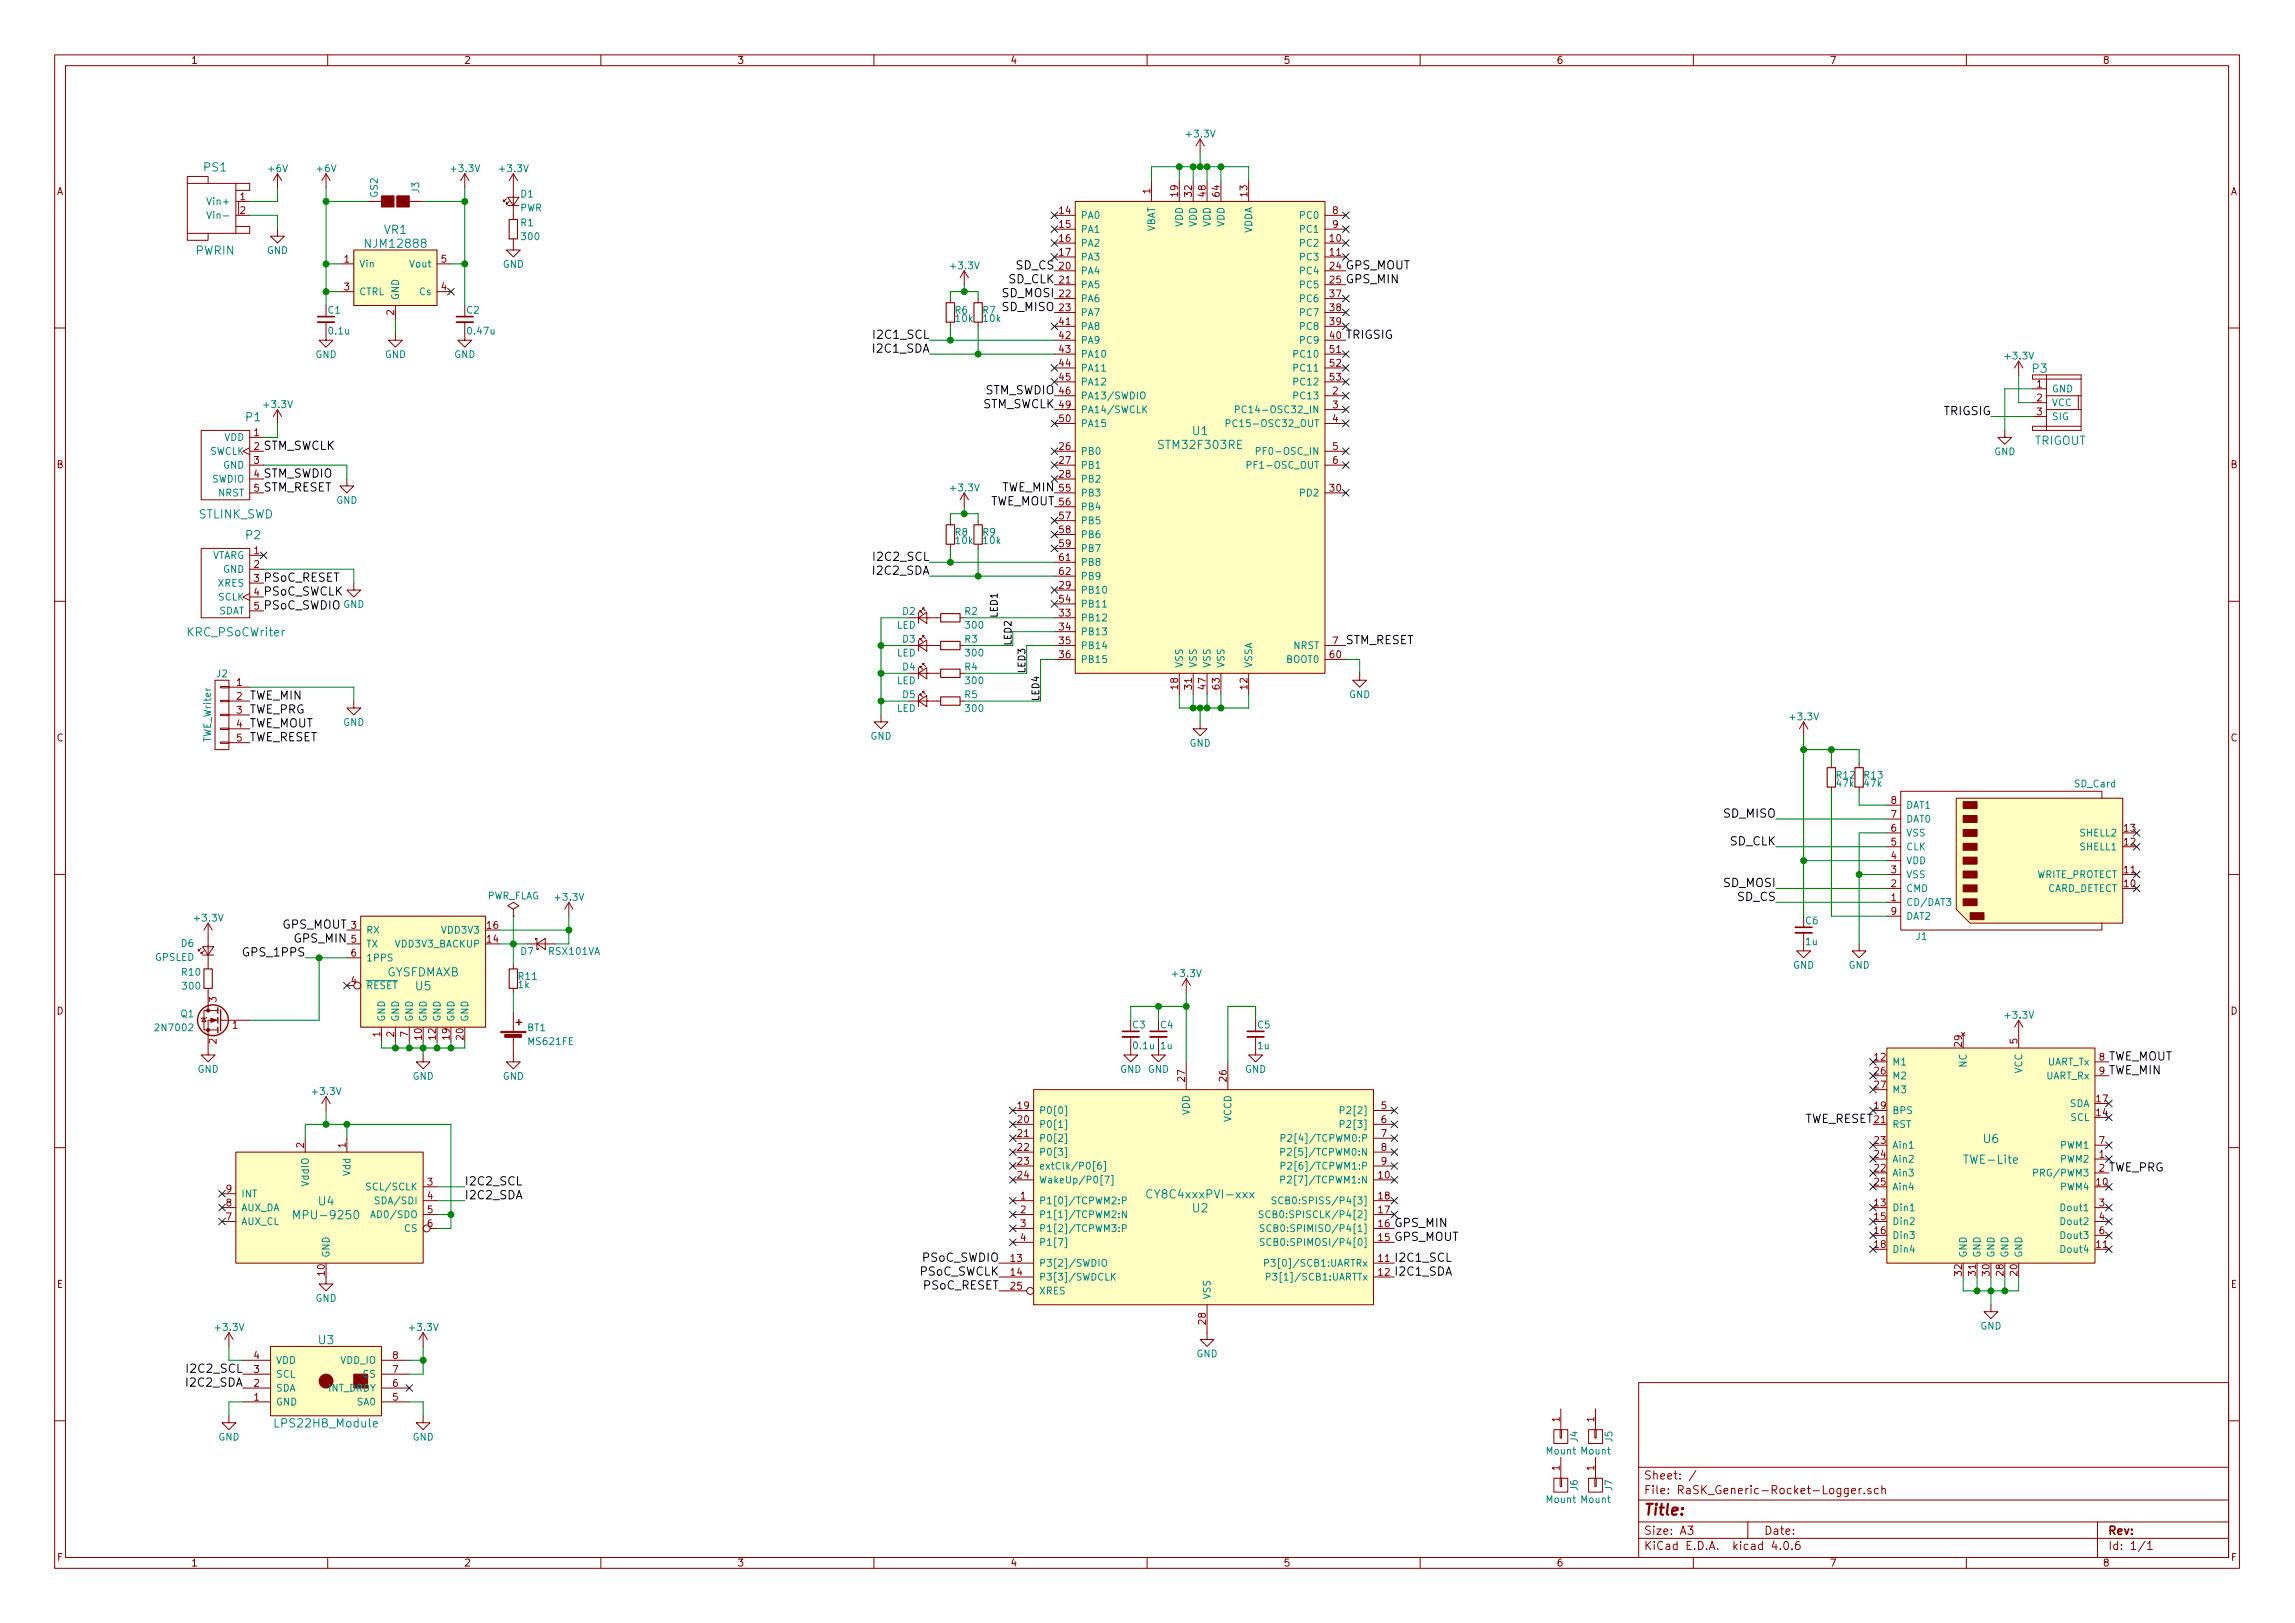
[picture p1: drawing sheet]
<svg xmlns="http://www.w3.org/2000/svg" width="420mm" height="297mm" viewBox="0 0 420 297" stroke-linecap="round" stroke-linejoin="round" font-family="sans-serif">
<defs><g id="words">
<text font-size="2.8" fill="#840000" x="301" y="277.3">Title:</text>
<g font-size="2.1" fill="#008484">
<text x="37.4" y="31.4">PS1</text>
<text x="35.8" y="46.6">PWRIN</text>
<text x="67.2" y="45.4">NJM12888</text>
<text x="70.3" y="42.8">VR1</text>
<text x="372.1" y="68.2">P3</text>
<text x="45" y="77.1">P1</text>
<text x="212.4" y="82.2">STM32F303RE</text>
<text x="218.4" y="79.6">U1</text>
<text x="372.4" y="81.4">TRIGOUT</text>
<text x="36.3" y="94.9">STLINK_SWD</text>
<text x="45" y="98.7">P2</text>
<text x="34.4" y="116.5">KRC_PSoCWriter</text>
<text x="70.7" y="178.7">GYSFDMAXB</text>
<text x="76.1" y="181.2">U5</text>
<text x="363.1" y="209.2">U6</text>
<text x="359.9" y="213">TWE-Lite</text>
<text x="58.3" y="220.6">U4</text>
<text x="210.7" y="219.3">CY8C4xxxPVI-xxx</text>
<text x="218.4" y="221.9">U2</text>
<text x="54.6" y="223.2">MPU-9250</text>
<text x="58.3" y="246">U3</text>
<text x="50.6" y="261.3">LPS22HB_Module</text>
</g>
<g font-size="2.1">
<text x="184.6" y="51.9">SD_CLK</text>
<text x="186" y="49.3">SD_CS</text>
<text x="246.4" y="51.9">GPS_MIN</text>
<text x="246.4" y="49.3">GPS_MOUT</text>
<text x="183.5" y="56.9">SD_MISO</text>
<text x="183.5" y="54.4">SD_MOSI</text>
<text x="160" y="64.6">I2C1_SDA</text>
<text x="160.3" y="62">I2C1_SCL</text>
<text x="246.4" y="62">TRIGSIG</text>
<text x="179.6" y="74.7">STM_SWCLK</text>
<text x="180.2" y="72.2">STM_SWDIO</text>
<text x="355.8" y="76">TRIGSIG</text>
<text x="48.3" y="87.4">STM_SWDIO</text>
<text x="48.3" y="90">STM_RESET</text>
<text x="183.3" y="90">TWE_MIN</text>
<text x="180.9" y="92.5">TWE_MOUT</text>
<text x="48.3" y="106.5">PSoC_RESET</text>
<text x="160" y="105.2">I2C2_SDA</text>
<text x="160.3" y="102.7">I2C2_SCL</text>
<text x="48.3" y="109">PSoC_SWCLK</text>
<text x="48.3" y="111.5">PSoC_SWDIO</text>
<text x="246.4" y="117.9">STM_RESET</text>
<text x="45.7" y="128.1">TWE_MIN</text>
<text x="45.7" y="130.6">TWE_PRG</text>
<text x="45.7" y="133.1">TWE_MOUT</text>
<text x="45.7" y="135.7">TWE_RESET</text>
<text x="315.6" y="149.6">SD_MISO</text>
<text x="316.6" y="154.7">SD_CLK</text>
<text x="315.6" y="162.3">SD_MOSI</text>
<text x="318" y="164.9">SD_CS</text>
<text x="51.6" y="170">GPS_MOUT</text>
<text x="53.9" y="172.5">GPS_MIN</text>
<text x="44.8" y="175">GPS_1PPS</text>
<text x="386.1" y="194.1">TWE_MOUT</text>
<text x="386.1" y="196.6">TWE_MIN</text>
<text x="329.9" y="205.5">TWE_RESET</text>
<text x="386.1" y="214.4">TWE_PRG</text>
<text x="85.1" y="217">I2C2_SCL</text>
<text x="85.1" y="219.5">I2C2_SDA</text>
<text x="255.3" y="224.6">GPS_MIN</text>
<text x="255.3" y="227.1">GPS_MOUT</text>
<text x="168.2" y="233.5">PSoC_SWCLK</text>
<text x="168.8" y="230.9">PSoC_SWDIO</text>
<text x="255.3" y="233.5">I2C1_SDA</text>
<text x="255.3" y="230.9">I2C1_SCL</text>
<text x="169" y="236">PSoC_RESET</text>
<text x="34.3" y="253.8">I2C2_SDA</text>
</g>
<g font-size="2.1" fill="#008400">
<text x="48.3" y="82.3">STM_SWCLK</text>
<text x="34.5" y="251.2">I2C2_SCL</text>
</g>
<g font-size="2.1" fill="#840000">
<text x="301" y="273.5">File: RaSK_Generic-Rocket-Logger.sch</text>
<text x="301" y="270.8">Sheet: /</text>
<text x="301" y="280.9">Size: A3</text>
<text x="323" y="280.9">Date:</text>
<text x="386" y="280.9">Rev:</text>
<text x="301" y="283.7">KiCad E.D.A. kicad 4.0.6</text>
<text x="386" y="283.7">Id: 1/1</text>
</g>
<g font-size="1.8" fill="#840000">
<text x="35" y="11.7">1</text>
<text x="85" y="11.7">2</text>
<text x="135" y="11.7">3</text>
<text x="185" y="11.7">4</text>
<text x="235" y="11.7">5</text>
<text x="285" y="11.7">6</text>
<text x="335" y="11.7">7</text>
<text x="385" y="11.7">8</text>
<text x="10.4" y="35.7">A</text>
<text x="210.6" y="35.4" transform="rotate(-90 210.6 35.4)">1</text>
<text x="215.6" y="35.9" transform="rotate(-90 215.6 35.9)">19</text>
<text x="218.2" y="35.9" transform="rotate(-90 218.2 35.9)">32</text>
<text x="220.7" y="35.9" transform="rotate(-90 220.7 35.9)">48</text>
<text x="223.3" y="35.9" transform="rotate(-90 223.3 35.9)">64</text>
<text x="228.3" y="35.9" transform="rotate(-90 228.3 35.9)">13</text>
<text x="408.4" y="35.7">A</text>
<text x="44" y="36.6">1</text>
<text x="44" y="39.2">2</text>
<text x="194" y="39.2">14</text>
<text x="194" y="41.7">15</text>
<text x="244" y="39.2">8</text>
<text x="244" y="41.7">9</text>
<text x="194" y="44.2">16</text>
<text x="194" y="46.8">17</text>
<text x="243.5" y="44.2">10</text>
<text x="243.5" y="46.8">11</text>
<text x="63" y="48">1</text>
<text x="63" y="53.1">3</text>
<text x="80.8" y="53.1">4</text>
<text x="80.8" y="48">5</text>
<text x="194" y="49.3">20</text>
<text x="194" y="51.9">21</text>
<text x="243.5" y="49.3">24</text>
<text x="243.5" y="51.9">25</text>
<text x="72.1" y="57.7" transform="rotate(-90 72.1 57.7)">2</text>
<text x="194" y="59.5">41</text>
<text x="194" y="54.4">22</text>
<text x="194" y="56.9">23</text>
<text x="243.5" y="54.4">37</text>
<text x="243.5" y="56.9">38</text>
<text x="243.5" y="59.5">39</text>
<text x="194" y="62">42</text>
<text x="194" y="64.6">43</text>
<text x="243.5" y="62">40</text>
<text x="243.5" y="64.6">51</text>
<text x="194" y="67.1">44</text>
<text x="194" y="69.6">45</text>
<text x="243.5" y="67.1">52</text>
<text x="243.5" y="69.6">53</text>
<text x="372.9" y="70.9">1</text>
<text x="194" y="77.3">50</text>
<text x="194" y="72.2">46</text>
<text x="194" y="74.7">49</text>
<text x="244" y="72.2">2</text>
<text x="244" y="74.7">3</text>
<text x="244" y="77.3">4</text>
<text x="372.9" y="73.4">2</text>
<text x="372.9" y="76">3</text>
<text x="46.5" y="79.8">1</text>
<text x="46.5" y="82.3">2</text>
<text x="194" y="82.3">26</text>
<text x="244" y="82.3">5</text>
<text x="10.4" y="85.7">B</text>
<text x="46.5" y="84.9">3</text>
<text x="46.5" y="87.4">4</text>
<text x="46.5" y="90">5</text>
<text x="194" y="90">55</text>
<text x="194" y="84.9">27</text>
<text x="194" y="87.4">28</text>
<text x="243.5" y="90">30</text>
<text x="244" y="84.9">6</text>
<text x="408.4" y="85.7">B</text>
<text x="194" y="92.5">56</text>
<text x="194" y="95">57</text>
<text x="46.5" y="101.4">1</text>
<text x="194" y="97.6">58</text>
<text x="194" y="100.1">59</text>
<text x="46.5" y="103.9">2</text>
<text x="46.5" y="106.5">3</text>
<text x="194" y="102.7">61</text>
<text x="194" y="105.2">62</text>
<text x="194" y="107.7">29</text>
<text x="46.5" y="109">4</text>
<text x="46.5" y="111.5">5</text>
<text x="194" y="112.8">33</text>
<text x="194" y="110.3">54</text>
<text x="194" y="115.4">34</text>
<text x="194" y="117.9">35</text>
<text x="244" y="117.9">7</text>
<text x="43.3" y="125.5">1</text>
<text x="194" y="120.4">36</text>
<text x="243.5" y="120.4">60</text>
<text x="43.3" y="128.1">2</text>
<text x="43.3" y="130.6">3</text>
<text x="215.6" y="126.1" transform="rotate(-90 215.6 126.1)">18</text>
<text x="218.2" y="126.1" transform="rotate(-90 218.2 126.1)">31</text>
<text x="220.7" y="126.1" transform="rotate(-90 220.7 126.1)">47</text>
<text x="223.3" y="126.1" transform="rotate(-90 223.3 126.1)">63</text>
<text x="228.3" y="126.1" transform="rotate(-90 228.3 126.1)">12</text>
<text x="10.4" y="135.7">C</text>
<text x="43.3" y="133.1">4</text>
<text x="43.3" y="135.7">5</text>
<text x="408.4" y="135.7">C</text>
<text x="346.2" y="149.6">7</text>
<text x="346.2" y="147.1">8</text>
<text x="346.2" y="154.7">5</text>
<text x="346.2" y="152.2">6</text>
<text x="388.9" y="154.7">12</text>
<text x="388.9" y="152.2">13</text>
<text x="346.2" y="159.8">3</text>
<text x="346.2" y="157.3">4</text>
<text x="388.9" y="159.8">11</text>
<text x="346.2" y="164.9">1</text>
<text x="346.2" y="162.3">2</text>
<text x="346.2" y="167.4">9</text>
<text x="388.9" y="162.3">10</text>
<text x="64.3" y="170">3</text>
<text x="64.3" y="172.5">5</text>
<text x="89.2" y="172.5">14</text>
<text x="89.2" y="170">16</text>
<text x="64.3" y="175">6</text>
<text x="10.4" y="185.7">D</text>
<text x="39.6" y="183.4" transform="rotate(-90 39.6 183.4)">3</text>
<text x="64.3" y="180.1">4</text>
<text x="408.4" y="185.7">D</text>
<text x="39.6" y="191" transform="rotate(-90 39.6 191)">2</text>
<text x="42.6" y="188.3">1</text>
<text x="69.6" y="189.7" transform="rotate(-90 69.6 189.7)">1</text>
<text x="72.1" y="189.7" transform="rotate(-90 72.1 189.7)">2</text>
<text x="74.7" y="189.7" transform="rotate(-90 74.7 189.7)">7</text>
<text x="77.2" y="190.2" transform="rotate(-90 77.2 190.2)">10</text>
<text x="79.8" y="190.2" transform="rotate(-90 79.8 190.2)">12</text>
<text x="82.3" y="190.2" transform="rotate(-90 82.3 190.2)">19</text>
<text x="84.8" y="190.2" transform="rotate(-90 84.8 190.2)">20</text>
<text x="359.2" y="191.5" transform="rotate(-90 359.2 191.5)">29</text>
<text x="369.3" y="191" transform="rotate(-90 369.3 191)">5</text>
<text x="216.9" y="197.9" transform="rotate(-90 216.9 197.9)">27</text>
<text x="224.5" y="197.9" transform="rotate(-90 224.5 197.9)">26</text>
<text x="343.2" y="194.1">12</text>
<text x="343.2" y="196.6">26</text>
<text x="384.3" y="194.1">8</text>
<text x="384.3" y="196.6">9</text>
<text x="186.4" y="203">19</text>
<text x="252.9" y="203">5</text>
<text x="343.2" y="199.2">27</text>
<text x="343.2" y="203">19</text>
<text x="383.8" y="201.7">17</text>
<text x="186.4" y="205.5">20</text>
<text x="186.4" y="208.1">21</text>
<text x="252.9" y="205.5">6</text>
<text x="252.9" y="208.1">7</text>
<text x="343.2" y="205.5">21</text>
<text x="343.2" y="209.3">23</text>
<text x="383.8" y="204.3">14</text>
<text x="384.3" y="209.3">7</text>
<text x="55.6" y="210.1" transform="rotate(-90 55.6 210.1)">2</text>
<text x="63.2" y="210.1" transform="rotate(-90 63.2 210.1)">1</text>
<text x="186.4" y="210.6">22</text>
<text x="186.4" y="213.1">23</text>
<text x="186.4" y="215.7">24</text>
<text x="252.4" y="215.7">10</text>
<text x="252.9" y="210.6">8</text>
<text x="252.9" y="213.1">9</text>
<text x="343.2" y="214.4">22</text>
<text x="343.2" y="211.9">24</text>
<text x="384.3" y="211.9">1</text>
<text x="384.3" y="214.4">2</text>
<text x="41.4" y="220.8">8</text>
<text x="41.4" y="218.2">9</text>
<text x="78.3" y="217">3</text>
<text x="78.3" y="219.5">4</text>
<text x="186.8" y="219.5">1</text>
<text x="252.4" y="219.5">18</text>
<text x="343.2" y="220.8">13</text>
<text x="343.2" y="217">25</text>
<text x="383.8" y="217">10</text>
<text x="384.3" y="220.8">3</text>
<text x="41.4" y="223.3">7</text>
<text x="78.3" y="222">5</text>
<text x="78.3" y="224.6">6</text>
<text x="186.8" y="222">2</text>
<text x="186.8" y="224.6">3</text>
<text x="186.8" y="227.1">4</text>
<text x="252.4" y="227.1">15</text>
<text x="252.4" y="224.6">16</text>
<text x="252.4" y="222">17</text>
<text x="343.2" y="223.3">15</text>
<text x="343.2" y="225.8">16</text>
<text x="384.3" y="223.3">4</text>
<text x="384.3" y="225.8">6</text>
<text x="59.4" y="233.4" transform="rotate(-90 59.4 233.4)">10</text>
<text x="185.1" y="230.9">13</text>
<text x="185.1" y="233.5">14</text>
<text x="252.4" y="230.9">11</text>
<text x="252.4" y="233.5">12</text>
<text x="343.2" y="228.4">18</text>
<text x="359.2" y="233.4" transform="rotate(-90 359.2 233.4)">32</text>
<text x="361.7" y="233.4" transform="rotate(-90 361.7 233.4)">31</text>
<text x="364.2" y="233.4" transform="rotate(-90 364.2 233.4)">30</text>
<text x="366.8" y="233.4" transform="rotate(-90 366.8 233.4)">28</text>
<text x="369.3" y="233.4" transform="rotate(-90 369.3 233.4)">20</text>
<text x="383.8" y="228.4">11</text>
<text x="10.4" y="235.7">E</text>
<text x="185.1" y="236">25</text>
<text x="408.4" y="235.7">E</text>
<text x="220.7" y="242.3" transform="rotate(-90 220.7 242.3)">28</text>
<text x="46.5" y="251.2">3</text>
<text x="46.5" y="248.7">4</text>
<text x="71.9" y="251.2">7</text>
<text x="71.9" y="248.7">8</text>
<text x="46.5" y="256.3">1</text>
<text x="46.5" y="253.8">2</text>
<text x="71.9" y="256.3">5</text>
<text x="71.9" y="253.8">6</text>
<text x="285.5" y="260.2" transform="rotate(-90 285.5 260.2)">1</text>
<text x="291.8" y="260.2" transform="rotate(-90 291.8 260.2)">1</text>
<text x="285.5" y="269.1" transform="rotate(-90 285.5 269.1)">1</text>
<text x="291.8" y="269.1" transform="rotate(-90 291.8 269.1)">1</text>
<text x="10.5" y="285.7">F</text>
<text x="35" y="286.7">1</text>
<text x="85" y="286.7">2</text>
<text x="135" y="286.7">3</text>
<text x="185" y="286.7">4</text>
<text x="235" y="286.7">5</text>
<text x="285" y="286.7">6</text>
<text x="335" y="286.7">7</text>
<text x="385" y="286.7">8</text>
<text x="408.5" y="285.7">F</text>
</g>
<g font-size="1.8" fill="#008484">
<text x="217.4" y="25.1">+3.3V</text>
<text x="49.2" y="31.5">+6V</text>
<text x="58.1" y="31.5">+6V</text>
<text x="76.7" y="35.3" transform="rotate(-90 76.7 35.3)">J3</text>
<text x="82.8" y="31.5">+3.3V</text>
<text x="91.6" y="31.5">+3.3V</text>
<text x="38.4" y="37.5">Vin+</text>
<text x="38.8" y="40">Vin-</text>
<text x="69.1" y="36.1" transform="rotate(-90 69.1 36.1)">GS2</text>
<text x="95.2" y="38.7">PWR</text>
<text x="95.4" y="36.1">D1</text>
<text x="95.4" y="41.4">R1</text>
<text x="197.9" y="40">PA0</text>
<text x="216.5" y="41.6" transform="rotate(-90 216.5 41.6)">VDD</text>
<text x="219.1" y="41.6" transform="rotate(-90 219.1 41.6)">VDD</text>
<text x="221.6" y="41.6" transform="rotate(-90 221.6 41.6)">VDD</text>
<text x="224.2" y="41.6" transform="rotate(-90 224.2 41.6)">VDD</text>
<text x="238.1" y="40">PC0</text>
<text x="48.8" y="46.5">GND</text>
<text x="95.6" y="43.9">300</text>
<text x="197.9" y="42.6">PA1</text>
<text x="197.9" y="45.1">PA2</text>
<text x="197.9" y="47.7">PA3</text>
<text x="211.5" y="42.7" transform="rotate(-90 211.5 42.7)">VBAT</text>
<text x="229.2" y="42.9" transform="rotate(-90 229.2 42.9)">VDDA</text>
<text x="238.1" y="42.6">PC1</text>
<text x="238.1" y="45.1">PC2</text>
<text x="238.1" y="47.7">PC3</text>
<text x="65.8" y="48.9">Vin</text>
<text x="75.1" y="48.9">Vout</text>
<text x="92" y="49">GND</text>
<text x="174.2" y="49.3">+3.3V</text>
<text x="197.9" y="50.2">PA4</text>
<text x="197.9" y="52.7">PA5</text>
<text x="238.1" y="50.2">PC4</text>
<text x="238.1" y="52.7">PC5</text>
<text x="60.1" y="57.4">C1</text>
<text x="65.8" y="54">CTRL</text>
<text x="73" y="54.9" transform="rotate(-90 73 54.9)">GND</text>
<text x="76.7" y="54">Cs</text>
<text x="85.5" y="57.4">C2</text>
<text x="174.9" y="57.4">R6</text>
<text x="175" y="58.9">10k</text>
<text x="180" y="57.4">R7</text>
<text x="180.1" y="58.9">10k</text>
<text x="197.9" y="55.3">PA6</text>
<text x="197.9" y="57.8">PA7</text>
<text x="238.1" y="55.3">PC6</text>
<text x="238.1" y="57.8">PC7</text>
<text x="57.7" y="65.5">GND</text>
<text x="60.3" y="61.2">0.1u</text>
<text x="70.4" y="65.5">GND</text>
<text x="83.1" y="65.5">GND</text>
<text x="85.8" y="61.2">0.47u</text>
<text x="197.9" y="60.4">PA8</text>
<text x="197.9" y="62.9">PA9</text>
<text x="197.9" y="65.4">PA10</text>
<text x="237.1" y="65.4">PC10</text>
<text x="238.1" y="62.9">PC9</text>
<text x="238.1" y="60.4">PC8</text>
<text x="367.2" y="65.8">+3.3V</text>
<text x="197.9" y="68">PA11</text>
<text x="197.9" y="70.5">PA12</text>
<text x="237.1" y="68">PC11</text>
<text x="237.1" y="70.5">PC12</text>
<text x="375.7" y="71.8">GND</text>
<text x="48.5" y="74.7">+3.3V</text>
<text x="197.9" y="73.1">PA13/SWDIO</text>
<text x="197.9" y="75.6">PA14/SWCLK</text>
<text x="228" y="75.6">PC14-OSC32_IN</text>
<text x="237.1" y="73.1">PC13</text>
<text x="375.7" y="74.3">VCC</text>
<text x="375.7" y="76.9">SIG</text>
<text x="38.2" y="83.2">SWCLK</text>
<text x="41" y="80.7">VDD</text>
<text x="197.9" y="78.1">PA15</text>
<text x="197.9" y="83.2">PB0</text>
<text x="226" y="78.1">PC15-OSC32_OUT</text>
<text x="231.1" y="83.2">PF0-OSC_IN</text>
<text x="365.1" y="83.3">GND</text>
<text x="38.7" y="88.3">SWDIO</text>
<text x="40.8" y="85.8">GND</text>
<text x="174.2" y="89.9">+3.3V</text>
<text x="197.9" y="85.8">PB1</text>
<text x="197.9" y="88.3">PB2</text>
<text x="229.2" y="85.8">PF1-OSC_OUT</text>
<text x="39.9" y="90.8">NRST</text>
<text x="61.5" y="92.2">GND</text>
<text x="197.9" y="90.8">PB3</text>
<text x="197.9" y="93.4">PB4</text>
<text x="197.9" y="95.9">PB5</text>
<text x="238.1" y="90.8">PD2</text>
<text x="174.9" y="98">R8</text>
<text x="175" y="99.6">10k</text>
<text x="180" y="98">R9</text>
<text x="180.1" y="99.6">10k</text>
<text x="197.9" y="98.5">PB6</text>
<text x="197.9" y="101">PB7</text>
<text x="38.5" y="102.3">VTARG</text>
<text x="39.9" y="107.4">XRES</text>
<text x="40.8" y="104.8">GND</text>
<text x="197.9" y="103.5">PB8</text>
<text x="197.9" y="106.1">PB9</text>
<text x="39.9" y="109.9">SCLK</text>
<text x="39.9" y="112.4">SDAT</text>
<text x="62.8" y="111.2">GND</text>
<text x="165.3" y="112.5">D2</text>
<text x="176.7" y="112.5">R2</text>
<text x="197.9" y="113.7">PB12</text>
<text x="197.9" y="111.2">PB11</text>
<text x="197.9" y="108.6">PB10</text>
<text x="164.2" y="115">LED</text>
<text x="165.3" y="117.6">D3</text>
<text x="176.7" y="117.6">R3</text>
<text x="176.9" y="115">300</text>
<text x="197.9" y="116.2">PB13</text>
<text x="197.9" y="118.8">PB14</text>
<text x="236.7" y="118.8">NRST</text>
<text x="39.7" y="123.9">J2</text>
<text x="164.2" y="120.1">LED</text>
<text x="164.2" y="125.2">LED</text>
<text x="165.3" y="122.7">D4</text>
<text x="176.7" y="122.7">R4</text>
<text x="176.9" y="120.1">300</text>
<text x="176.9" y="125.2">300</text>
<text x="197.9" y="121.3">PB15</text>
<text x="216.5" y="122.2" transform="rotate(-90 216.5 122.2)">VSS</text>
<text x="219.1" y="122.2" transform="rotate(-90 219.1 122.2)">VSS</text>
<text x="221.6" y="122.2" transform="rotate(-90 221.6 122.2)">VSS</text>
<text x="224.2" y="122.2" transform="rotate(-90 224.2 122.2)">VSS</text>
<text x="229.2" y="122.2" transform="rotate(-90 229.2 122.2)">VSSA</text>
<text x="235.5" y="121.3">BOOT0</text>
<text x="164.2" y="130.3">LED</text>
<text x="165.3" y="127.7">D5</text>
<text x="176.7" y="127.7">R5</text>
<text x="176.9" y="130.3">300</text>
<text x="247" y="127.7">GND</text>
<text x="327.9" y="131.8">+3.3V</text>
<text x="38.6" y="135.8" transform="rotate(-90 38.6 135.8)">TWE_Writer</text>
<text x="62.8" y="132.8">GND</text>
<text x="159.3" y="135.4">GND</text>
<text x="217.8" y="136.6">GND</text>
<text x="336.3" y="142.5">R12</text>
<text x="341.4" y="142.5">R13</text>
<text x="336.3" y="144">47k</text>
<text x="341.4" y="144">47k</text>
<text x="349" y="148">DAT1</text>
<text x="379.8" y="144.1">SD_Card</text>
<text x="349" y="155.6">CLK</text>
<text x="349" y="153.1">VSS</text>
<text x="349" y="150.5">DAT0</text>
<text x="380.8" y="155.6">SHELL1</text>
<text x="380.8" y="153.1">SHELL2</text>
<text x="349" y="160.7">VSS</text>
<text x="349" y="158.2">VDD</text>
<text x="372.5" y="160.7">WRITE_PROTECT</text>
<text x="89" y="164.6">PWR_FLAG</text>
<text x="101.8" y="164.8">+3.3V</text>
<text x="349" y="165.8">CD/DAT3</text>
<text x="349" y="163.2">CMD</text>
<text x="374.4" y="163.2">CARD_DETECT</text>
<text x="33.2" y="173.3">D6</text>
<text x="35.8" y="168.6">+3.3V</text>
<text x="67.1" y="170.9">RX</text>
<text x="67.1" y="173.4">TX</text>
<text x="72.5" y="173.4">VDD3V3_BACKUP</text>
<text x="81" y="170.9">VDD3V3</text>
<text x="330.6" y="169.1">C6</text>
<text x="330.6" y="173">1u</text>
<text x="349" y="168.3">DAT2</text>
<text x="350.8" y="172">J1</text>
<text x="28.3" y="175.8">GPSLED</text>
<text x="33.4" y="178.5">R10</text>
<text x="67.1" y="175.9">1PPS</text>
<text x="95" y="179.3">R11</text>
<text x="95.4" y="174.7">D7</text>
<text x="100.6" y="174.7">RSX101VA</text>
<text x="214.8" y="178.8">+3.3V</text>
<text x="328.2" y="177.3">GND</text>
<text x="338.4" y="177.3">GND</text>
<text x="33.5" y="181.1">300</text>
<text x="67.1" y="181">RESET</text>
<text x="94.9" y="180.8">1k</text>
<text x="28.8" y="188.7">2N7002</text>
<text x="33.1" y="186.2">Q1</text>
<text x="70.5" y="187" transform="rotate(-90 70.5 187)">GND</text>
<text x="73" y="187" transform="rotate(-90 73 187)">GND</text>
<text x="75.6" y="187" transform="rotate(-90 75.6 187)">GND</text>
<text x="78.1" y="187" transform="rotate(-90 78.1 187)">GND</text>
<text x="80.6" y="187" transform="rotate(-90 80.6 187)">GND</text>
<text x="83.2" y="187" transform="rotate(-90 83.2 187)">GND</text>
<text x="85.7" y="187" transform="rotate(-90 85.7 187)">GND</text>
<text x="96.6" y="188.7">BT1</text>
<text x="96.9" y="191.2">MS621FE</text>
<text x="207.4" y="188.2">C3</text>
<text x="212.5" y="188.2">C4</text>
<text x="230.3" y="188.2">C5</text>
<text x="367.2" y="186.4">+3.3V</text>
<text x="36.1" y="196.3">GND</text>
<text x="75.5" y="197.6">GND</text>
<text x="92" y="197.6">GND</text>
<text x="205.1" y="196.3">GND GND</text>
<text x="207.6" y="192">0.1u</text>
<text x="212.5" y="192">1u</text>
<text x="227.9" y="196.3">GND</text>
<text x="230.3" y="192">1u</text>
<text x="346.5" y="195">M1</text>
<text x="346.5" y="197.5">M2</text>
<text x="360" y="195.4" transform="rotate(-90 360 195.4)">NC</text>
<text x="370.2" y="196.6" transform="rotate(-90 370.2 196.6)">VCC</text>
<text x="374.4" y="197.5">UART_Rx</text>
<text x="374.6" y="195">UART_Tx</text>
<text x="57.4" y="200.4">+3.3V</text>
<text x="190.2" y="203.9">P0[0]</text>
<text x="246.1" y="203.9">P2[2]</text>
<text x="346.5" y="200.1">M3</text>
<text x="346.5" y="203.9">BPS</text>
<text x="378.8" y="202.6">SDA</text>
<text x="190.2" y="206.4">P0[1]</text>
<text x="190.2" y="209">P0[2]</text>
<text x="217.8" y="204.2" transform="rotate(-90 217.8 204.2)">VDD</text>
<text x="225.4" y="205.4" transform="rotate(-90 225.4 205.4)">VCCD</text>
<text x="236.2" y="209">P2[4]/TCPWM0:P</text>
<text x="246.1" y="206.4">P2[3]</text>
<text x="346.5" y="206.4">RST</text>
<text x="379" y="205.1">SCL</text>
<text x="64.1" y="215.2" transform="rotate(-90 64.1 215.2)">Vdd</text>
<text x="190.2" y="211.5">P0[3]</text>
<text x="190.2" y="214">extClk/P0[6]</text>
<text x="236.1" y="211.5">P2[5]/TCPWM0:N</text>
<text x="236.2" y="214">P2[6]/TCPWM1:P</text>
<text x="346.5" y="215.3">Ain3</text>
<text x="346.5" y="210.2">Ain1</text>
<text x="346.5" y="212.8">Ain2</text>
<text x="372.9" y="215.3">PRG/PWM3</text>
<text x="377.2" y="212.8">PWM2</text>
<text x="377.2" y="210.2">PWM1</text>
<text x="44.2" y="221.7">AUX_DA</text>
<text x="44.2" y="219.1">INT</text>
<text x="56.5" y="217.1" transform="rotate(-90 56.5 217.1)">VddIO</text>
<text x="67.6" y="217.8">SCL/SCLK</text>
<text x="69.3" y="220.4">SDA/SDI</text>
<text x="190.2" y="220.4">P1[0]/TCPWM2:P</text>
<text x="190.2" y="216.6">WakeUp/P0[7]</text>
<text x="235.1" y="220.4">SCB0:SPISS/P4[3]</text>
<text x="236.1" y="216.6">P2[7]/TCPWM1:N</text>
<text x="346.5" y="221.7">Din1</text>
<text x="346.5" y="217.8">Ain4</text>
<text x="377.2" y="217.8">PWM4</text>
<text x="377.5" y="221.7">Dout1</text>
<text x="44.2" y="224.2">AUX_CL</text>
<text x="68.6" y="222.9">AD0/SDO</text>
<text x="74" y="225.5">CS</text>
<text x="190.2" y="222.9">P1[1]/TCPWM2:N</text>
<text x="190.2" y="225.5">P1[2]/TCPWM3:P</text>
<text x="232.7" y="222.9">SCB0:SPISCLK/P4[2]</text>
<text x="232.9" y="225.5">SCB0:SPIMISO/P4[1]</text>
<text x="346.5" y="224.2">Din2</text>
<text x="346.5" y="226.7">Din3</text>
<text x="377.5" y="224.2">Dout2</text>
<text x="377.5" y="226.7">Dout3</text>
<text x="60.3" y="230.2" transform="rotate(-90 60.3 230.2)">GND</text>
<text x="190.2" y="228">P1[7]</text>
<text x="190.2" y="231.8">P3[2]/SWDIO</text>
<text x="232.9" y="228">SCB0:SPIMOSI/P4[0]</text>
<text x="233.1" y="231.8">P3[0]/SCB1:UARTRx</text>
<text x="346.5" y="229.3">Din4</text>
<text x="360" y="230.2" transform="rotate(-90 360 230.2)">GND</text>
<text x="362.6" y="230.2" transform="rotate(-90 362.6 230.2)">GND</text>
<text x="365.1" y="230.2" transform="rotate(-90 365.1 230.2)">GND</text>
<text x="367.7" y="230.2" transform="rotate(-90 367.7 230.2)">GND</text>
<text x="370.2" y="230.2" transform="rotate(-90 370.2 230.2)">GND</text>
<text x="377.5" y="229.3">Dout4</text>
<text x="57.7" y="238.2">GND</text>
<text x="190.2" y="236.9">XRES</text>
<text x="190.2" y="234.4">P3[3]/SWDCLK</text>
<text x="221.6" y="237.8" transform="rotate(-90 221.6 237.8)">VSS</text>
<text x="233.3" y="234.4">P3[1]/SCB1:UARTTx</text>
<text x="39.6" y="243.6">+3.3V</text>
<text x="75.1" y="243.6">+3.3V</text>
<text x="362.5" y="243.3">GND</text>
<text x="50.5" y="249.6">VDD</text>
<text x="62.3" y="249.6">VDD_IO</text>
<text x="219" y="248.4">GND</text>
<text x="50.5" y="257.2">GND</text>
<text x="50.5" y="254.7">SDA</text>
<text x="50.5" y="252.1">SCL</text>
<text x="60" y="254.7">INT_DRDY</text>
<text x="65.4" y="257.2">SA0</text>
<text x="66.4" y="252.1">CS</text>
<text x="40" y="263.6">GND</text>
<text x="75.5" y="263.6">GND</text>
<text x="288.8" y="263.9" transform="rotate(-90 288.8 263.9)">J4</text>
<text x="295.2" y="263.9" transform="rotate(-90 295.2 263.9)">J5</text>
<text x="283.1" y="266.2">Mount</text>
<text x="289.5" y="266.2">Mount</text>
<text x="283.1" y="275.1">Mount</text>
<text x="288.8" y="272.8" transform="rotate(-90 288.8 272.8)">J6</text>
<text x="289.5" y="275.1">Mount</text>
<text x="295.2" y="272.8" transform="rotate(-90 295.2 272.8)">J7</text>
</g>
<g font-size="1.8">
<text x="182.6" y="113.1" transform="rotate(-90 182.6 113.1)">LED1</text>
<text x="185.2" y="118.1" transform="rotate(-90 185.2 118.1)">LED2</text>
<text x="187.7" y="123.2" transform="rotate(-90 187.7 123.2)">LED3</text>
<text x="190.2" y="128.3" transform="rotate(-90 190.2 128.3)">LED4</text>
</g>
</g></defs>
<g fill="none" stroke="#840000" stroke-width=".18">
<path d="M10 10h400v277h-400zM12 12h396v273.1h-396zM60 10v2M110 10v2M160 10v2M210 10v2M260 10v2M310 10v2M360 10v2M34.3 33.6v-1.3h3.8v1.3M34.3 33.6h8.9v9.1h-8.9zM43.2 33.6h2.5v1.2h-2.5"/>
<path d="M43.2 39.4h2.5M43.2 36.9h2.5M43.7 36.9v2.5M50.8 31.8l-.8 1.3M50.8 31.8v2.5M50.8 31.8l.8 1.3M59.7 31.8v2.5M59.7 31.8l-.8 1.3M59.7 31.8l.8 1.3M67.3 36.9h2.5M74.9 36.9h2.6M85.1 31.8l-.8 1.3"/>
<path d="M85.1 31.8v2.5M85.1 31.8l.8 1.3M92.7 36.4l-.5 .5v-.3v.3h.3M93 36.1h2l-1 1.5zM93 37.6h2M93.2 36.9l-.5 .5v-.3v.3h.3M94 31.8v8.4M94 31.8l-.8 1.3M94 31.8l.7 1.3M193 39.4h3.8M196.8 36.9h45.8v86.3h-45.8zM210.8 33.1v3.8"/>
<path d="M215.9 33.1v3.8M218.4 33.1v3.8M219.7 25.4l-.8 1.3M219.7 25.4v2.6M219.7 25.4l.8 1.3M221 33.1v3.8M223.5 33.1v3.8M228.6 33.1v3.8M242.6 39.4h3.8M34.3 42.7v1.3h3.8v-1.3M43.2 41.4h2.5v1.3h-2.5M50.8 41.9v1.3h1.3l-1.3 1.3-1.3-1.3h1.3"/>
<path d="M59.7 59v3.3h1.3l-1.3 1.2-1.3-1.2h1.3M62.2 48.3h2.6M62.2 53.4h2.6M64.8 45.8h15.2v10.1h-15.2zM72.4 55.9v2.6M80 48.3h2.5M80 53.4h2.5M85.1 59v3.3h1.3l-1.3 1.2-1.3-1.2h1.3M94 43.7v2.1h1.2l-1.2 1.2-1.3-1.2h1.3M174 54.6v.8M174 59v.7M176.5 49.6v2.5"/>
<path d="M176.5 49.6l-.7 1.2M176.5 49.6l.8 1.2M179.1 54.6v.8M179.1 59v.7M193 41.9h3.8M193 44.5h3.8M193 49.6h3.8M193 47h3.8M193 52.1h3.8M193 59.7h3.8M193 54.6h3.8M193 57.2h3.8"/>
<path d="M242.6 41.9h3.8M242.6 44.5h3.8M242.6 49.6h3.8M242.6 47h3.8M242.6 52.1h3.8M242.6 59.7h3.8M242.6 54.6h3.8M242.6 57.2h3.8M10 60h2M36.8 78.8h8.9v12.7h-8.9zM50.8 75v2.5M50.8 75l-.8 1.2"/>
<path d="M50.8 75l.8 1.2M72.4 61v1.3h1.3l-1.3 1.2-1.3-1.2h1.3M193 72.4h3.8M193 75h3.8M193 77.5h3.8M193 62.3h3.8M193 64.8h3.8M193 67.3h3.8M193 69.9h3.8M242.6 72.4h3.8M242.6 75h3.8M242.6 77.5h3.8"/>
<path d="M242.6 62.3h3.8M242.6 64.8h3.8M242.6 67.3h3.8M242.6 69.9h3.8M367 78.8v1.2h1.3l-1.3 1.3-1.2-1.3h1.2M369.6 66.1v2.5M369.6 66.1l-.8 1.2M369.6 66.1l.7 1.2M372.1 71.2h2.5M372.1 73.7h2.5M372.1 76.2h2.5M373.4 68.6h-1.3v.8h8.9"/>
<path d="M374.6 72.4h6.4M374.6 75h6.4M380.5 72.4v2.6M381 78h-8.9v.8h8.9v-10.2h-6.4v10.2M408 60h2M45.7 82l-1.3 .6 1.3 .6M45.7 82.6h2.6M45.7 85.1h2.6M45.7 90.2h2.6M45.7 87.7h2.6M45.7 80h2.6M63.5 87.7v1.2h1.3l-1.3 1.3-1.3-1.3h1.3"/>
<path d="M174 95.3v.7M174 99.6v.8M176.5 90.2l-.7 1.3M176.5 90.2v2.5M176.5 90.2l.8 1.3M179.1 95.3v.7M179.1 99.6v.8M193 82.6h3.8M193 85.1h3.8M193 90.2h3.8M193 92.7h3.8M193 95.3h3.8"/>
<path d="M193 87.7h3.8M193 97.8h3.8M242.6 82.6h3.8M242.6 85.1h3.8M242.6 90.2h3.8M10 110h2M36.8 100.4h8.9v12.7h-8.9zM45.7 108.6l-1.3 .7 1.3 .6M45.7 101.6h2.6M45.7 104.2h2.6M45.7 106.7h2.6M45.7 109.3h2.6"/>
<path d="M45.7 111.8h2.6M64.8 106.7v1.3h1.2l-1.2 1.3-1.3-1.3h1.3M166.4 118.1h5.8M166.4 113.1h5.8M168.1 113.1l1.6-1v2zM168.1 118.1l1.6-1v2.1zM168.1 112.1v2M168.1 117.1v2.1M168.4 112.1v-.3h.3h-.3l.5 .5M168.4 117.1v-.2h.3h-.3l.5 .5M168.9 111.5v-.2h.3h-.3l.5 .5M168.9 116.6v-.2h.3h-.3l.5 .5"/>
<path d="M175.8 118.1h.7M175.8 113.1h.7M193 118.1h3.8M193 102.9h3.8M193 105.4h3.8M193 113.1h3.8M193 115.6h3.8M193 110.5h3.8M193 108h3.8M193 100.4h3.8M242.6 118.1h3.8M408 110h2"/>
<path d="M39.4 124.5h2.5v12.7h-2.5zM40.4 135.8h1.5v.3h-1.5zM40.4 133.3h1.5v.2h-1.5zM40.4 130.7h1.5v.3h-1.5zM40.4 128.2h1.5v.2h-1.5zM40.4 125.6h1.5v.3h-1.5zM41.9 125.8h3.8M41.9 128.3h3.8M41.9 130.8h3.8M41.9 133.4h3.8M41.9 135.9h3.8M64.8 128.3v1.3h1.2l-1.2 1.2-1.3-1.2h1.3"/>
<path d="M161.3 130.8v1.3h1.3l-1.3 1.3-1.3-1.3h1.3M166.4 128.3h5.8M166.4 123.2h5.8M168.1 123.2l1.6-1v2zM168.1 128.3l1.6-1v2zM168.1 122.2v2M168.1 127.3v2M168.4 122.2v-.2h.3h-.3l.5 .5M168.4 127.3v-.3h.3h-.3l.5 .5M168.9 121.7v-.3h.3h-.3l.5 .6M168.9 126.8v-.3h.3h-.3l.5 .5M175.8 128.3h.7"/>
<path d="M175.8 123.2h.7M193 120.7h3.8M215.9 123.2v3.8M218.4 123.2v3.8M219.7 132.1v1.3h1.3l-1.3 1.3-1.3-1.3h1.3M221 123.2v3.8M223.5 123.2v3.8M228.6 123.2v3.8M242.6 120.7h3.8M248.9 123.2v1.3h1.3l-1.3 1.3-1.3-1.3h1.3M330.2 132.1l-.8 1.3M330.2 132.1v2.6"/>
<path d="M330.2 132.1l.8 1.3M335.3 139.7v.8M340.4 139.7v.8M335.3 144.1v.7M340.4 144.1v.7M345.4 157.5h2.6M345.4 155h2.6M345.4 152.4h2.6M345.4 149.9h2.6M345.4 147.4h2.6M358.1 146.1h30.5v22.8h-27.9l-2.6-2.5zM384.8 146.1v-1.3h-36.8v25.4h36.8v-1.3"/>
<path d="M10 160h2M36.8 173.5l-.5 .5v-.2v.2h.3M37.1 173.3h2l-1 1.5zM37.1 174.8h2M37.3 174l-.5 .5v-.2v.2h.3M38.1 168.9v8.4M38.1 168.9l-.8 1.3M38.1 168.9l.8 1.3M63.5 170.2h2.5M63.5 172.8h2.5M63.5 175.3h2.5M66 167.7h22.9v20.3h-22.9z"/>
<path d="M94 167.7h.1M94 166.4l1-.6-1-.7-1 .7 1 .6v1.3M94 176.6v.7M96.5 172.8h5.1M98 172v-.3h.3v2.1h.3v-.3M98.3 172.8l1.5-1.1v2.1zM104.1 165.1l-.7 1.3M104.1 165.1v2.6M104.1 165.1l.8 1.3M217.2 179.1v2.5M217.2 179.1l-.8 1.3M217.2 179.1l.7 1.3"/>
<path d="M330.2 170.7v3.3h1.3l-1.3 1.3-1.3-1.3h1.3M340.4 172.8v1.2h1.2l-1.2 1.3-1.3-1.3h1.3M345.4 160.1h2.6M345.4 165.1h2.6M345.4 162.6h2.6M345.4 167.7h2.6M408 160h2M37.3 186.3l.4 .7h-.7zM37.8 186.2l-.1 .1h-.7l-.2 .2M38.1 184.9h-.8v3.6h2.6M38.1 184.9h1.8M38.1 180.9v4"/>
<path d="M39.9 186.7h-1.8v6.4h1.3l-1.3 1.2-1.3-1.2h1.3M40.4 186.7h5.3M63.5 180.4h1.3M69.8 188v2.5M72.4 188v2.5M74.9 188v2.5M77.5 193.1v1.2h1.2l-1.2 1.3-1.3-1.3h1.3M94 189.8v4.5h1.2l-1.2 1.3-1.3-1.3h1.3M94 180.9v.7M94 185.5v3.3M189.2 199.4h62.3v39.4h-62.3zM207 189.8v3.3h1.3l-1.3 1.2-1.3-1.2h1.3"/>
<path d="M212.1 189.8v3.3h1.3l-1.3 1.2-1.3-1.2h1.3M217.2 194.3v5.1M224.8 194.3v5.1M229.9 189.8v3.3h1.2l-1.2 1.2-1.3-1.2h1.3M345.4 191.8h38.1v39.4h-38.1zM359.1 189l.6 .6M359.7 189l-.6 .6M369.6 186.7v5.1M369.6 186.7l-.8 1.3M369.6 186.7l.7 1.3M383.5 194.3h2.6M383.5 196.9h2.6"/>
<path d="M10 210h2M40.6 218.5h2.6M43.2 210.9h34.3v20.3h-34.3zM55.9 208.3v2.6M59.7 200.7l-.8 1.3M59.7 200.7v2.5M59.7 200.7l.8 1.3M63.5 208.3v2.6M77.5 217.2h2.5M77.5 219.7h2.5M185.4 219.7h3.8M185.4 203.2h3.8"/>
<path d="M185.4 205.8h3.8M185.4 208.3h3.8M185.4 210.9h3.8M185.4 213.4h3.8M185.4 215.9h3.8M251.5 219.7h3.8M251.5 203.2h3.8M251.5 205.8h3.8M251.5 208.3h3.8M251.5 210.9h3.8M251.5 213.4h3.8M251.5 215.9h3.8"/>
<path d="M383.5 212.1h2.6M383.5 214.7h2.6M383.5 209.6h2.6M408 210h2M40.6 223.6h2.6M40.6 221h2.6M59.7 233.7v1.3h1.3l-1.3 1.3-1.3-1.3h1.3M77.5 222.3h2.5M78.7 224.8h1.3M182.9 236.3h5.1M182.9 231.2h6.3M182.9 233.7h6.3"/>
<path d="M185.4 222.3h3.8M185.4 224.8h3.8M185.4 227.4h3.8M221 238.8v6.3h1.2l-1.2 1.3-1.3-1.3h1.3M251.5 222.3h3.8M251.5 224.8h3.8M251.5 227.4h3.8M251.5 231.2h3.8M251.5 233.7h3.8M364.5 238.8v1.3h1.3l-1.3 1.2-1.3-1.2h1.3M383.5 223.6h2.6M383.5 221h2.6"/>
<path d="M383.5 226.1h2.6M41.9 259.1v1.3h1.3l-1.3 1.3-1.3-1.3h1.3M41.9 243.9l-.8 1.2M41.9 243.9v2.5M41.9 243.9l.8 1.2M44.4 256.6h5.1M44.4 254h5.1M44.4 251.5h5.1M44.4 249h5.1M49.5 246.4h20.3v12.7h-20.3zM69.8 256.6h5.1M69.8 254h5.1"/>
<path d="M69.8 251.5h5.1M69.8 249h5.1M77.5 259.1v1.3h1.2l-1.2 1.3-1.3-1.3h1.3M77.5 243.9l-.8 1.2M77.5 243.9v2.5M77.5 243.9l.7 1.2M285.7 257.8v3.9M292.1 257.8v3.9M300 253h108v32.1h-108zM10 260h2M284.5 261.7h2.5v2.5h-2.5zM284.5 270.5h2.5v2.6h-2.5z"/>
<path d="M285.6 261.7h.3v1.5h-.3zM285.6 270.5h.3v1.6h-.3zM285.7 266.7v3.8M290.8 261.7h2.6v2.5h-2.6zM290.8 270.5h2.6v2.6h-2.6zM292 261.7h.2v1.5h-.2zM292 270.5h.2v1.6h-.2zM292.1 266.7v3.8M300 278.5h108M300 274.5h108M300 268.5h108M309 279.3h.9l-.5 .6 .5 .1v.7l-.2 .1-.7-.1"/>
<path d="M310.5 269.1l-1.3 2M320 278.5v3M338.4 272.4l-.1 1.3-.2 .2-.4-.1M338.4 272.5l-.5-.1-.3 .3 .1 .6 .2 .1 .5-.1M339 272.9l.7-.1-.1-.3-.4-.1-.2 .2 .1 .7h.5M340.4 272.4v1M340.8 272.4l-.4 .3M341.3 273.3v.1M342.5 272.5a.37 .37 0 0 0-.6 .1l.1 .2 .5 .2 .1 .1-.2 .3-.5-.1M343.9 272.5l-.5-.1-.2 .3v.6l.2 .1 .5-.1M344.5 272.5l.2-.1 .4 .1 .1 .9M344.5 271.9v1.5"/>
<path d="M384 278.5v6.6M408 260h2M60 285.1v1.9M110 285.1v1.9M160 285.1v1.9M210 285.1v1.9M260 285.1v1.9M300 281.5h108M310 285.1v1.9M324.8 282l-.4 1.1h1M325.9 283.5v.1M326.7 282.3l.2-.2a.81 .81 0 0 1 .6 .6 .81 .81 0 0 1-.3 .8l-.1 .1a.79 .79 0 0 1-.4-1.3z"/>
<path d="M328.1 283.5v.1M329.4 282.1a.59 .59 0 0 0-.7 .6l.1 .8 .2 .1 .5-.1 .1-.5-.2-.3h-.4l-.3 .3M360 285.1v1.9M392.7 282l-1.2 2M393.2 282.5l.4-.4v1.5M393.2 283.6h.8"/>
<circle cx="65.4" cy="180.4" r=".63"/>
<circle cx="78.1" cy="224.8" r=".63"/>
<circle cx="188.6" cy="236.3" r=".63"/>
</g>
<g fill="#ffffc2" stroke="#ffffc2" stroke-width=".18">
<path d="M43.2 210.9h34.3v20.3h-34.3z"/>
<path d="M358.1 146.1h30.5v22.8h-27.9l-2.6-2.5z"/>
<path d="M49.5 246.4h20.3v12.7h-20.3z"/>
<path d="M196.8 36.9h45.8v86.3h-45.8z"/>
<path d="M66 167.7h22.9v20.3h-22.9z"/>
<path d="M189.2 199.4h62.3v39.4h-62.3z"/>
<path d="M64.8 45.8h15.2v10.1h-15.2z"/>
<path d="M345.4 191.8h38.1v39.4h-38.1z"/>
</g>
<g fill="none" stroke="#008484" stroke-width=".18">
<path d="M37.9 38.7l.4 1.3 .4-1.3M208.8 71.9l.3-.2 .3 .1a.83 .83 0 0 1-.1 1.2 .44 .44 0 0 1-.5-.4zM209.4 74.8l.6 .8M210 74.3l-.8 .7M224.5 77.5l.6-.1v-.5l-.6-.1v1.3M226.2 74.9h.6v-.5l-.6-.1v1.3M228.1 74.4a.5 .5 0 0 0-.6 0 .5 .5 0 0 0-.1 .6l.1 .3a.41 .41 0 0 0 .6 .1M228.3 85.1l.6-.1 .1-.5-.7-.1v1.3M230 82.6l.6-.1 .1-.5-.7-.1v1.3M52.1 115.4l-.3 .1-.1 .2M201.9 111.1h.7M67.1 179.5h5.7"/>
<path d="M356.4 164.5h.7l-.4 .4 .4 .1v.6l-.2 .1-.5-.1M69.4 219.1l-.6 .1v.3l.5 .3 .1 .3-.2 .2h-.5M195 205h.3v1.8h-.3M195 207.5h.3v1.8h-.3M195 210h.3v1.8h-.3M195 202.4h.3v1.8h-.3M200.5 212.6h-.3v1.8h.3M201.5 212.7l-.3 .1-.2 .2-.1 .7 .3 .3 .4-.1 .1-.5-.2-.2h-.3l-.3 .2M202.1 212.6h.3v1.8h-.3M202.2 215.3h.9l-.6 1.2M203.5 215.1h.3v1.8h-.3M204.9 219.5v.1"/>
<path d="M205.5 219.7l.6-.1v-.4l-.6-.1v1.2M210.9 217.9a.62 .62 0 0 0-.8 0 .62 .62 0 0 0-.2 .7 .58 .58 0 0 0 .3 .6 .58 .58 0 0 0 .7-.1M228.8 218.2l.8 1.1M229.6 218.2l-.8 1.1M233.6 219.1l-.7 .1v.3l.6 .3 .1 .3-.3 .2h-.4M234.5 210.8h.6l.1-.5-.7-.1v1.2M234.5 215.9l.6-.1 .1-.4-.7-.1v1.2M234.5 208.3l.7-.1v-.5l-.7-.1v1.3M234.5 213.4l.7-.1v-.5l-.7-.1v1.3M234.8 219.2a.5 .5 0 0 0-.6 0 .5 .5 0 0 0-.1 .6l.1 .3a.41 .41 0 0 0 .6 .1M235.8 207.7l.4-.1 .2 .1 .1 .3-.8 .9h.8M235.8 212.8l.4-.1 .2 .1 .1 .3-.8 .9h.8"/>
<path d="M245.4 203.2l.6-.1v-.4l-.6-.1v1.2M245.4 205.8l.6-.1v-.5l-.6-.1v1.3M349.6 210.2h.7M372.3 214.6h.6l.1-.5-.7-.1v1.3M53.8 223.1v-1.5l.5 1 .5-1v1.5M64.9 221.7l.3-.1a.81 .81 0 0 1 .5 .7 .81 .81 0 0 1-.5 .8l-.3-.2-.1-.4zM67.9 222.9l.4-1.3 .4 1.3M195 226.6h.3v1.8h-.3M201.8 230.7l.2-.2h.4a.83 .83 0 0 1-.1 1.3 .44 .44 0 0 1-.5-.5zM202.5 233v1.3h.6M203.5 233v1.3M203.7 233.6l.5 .7"/>
<path d="M204.2 233l-.7 .7M204.9 220.2v.1M204.9 222.7v.2M204.9 222.1v.1M204.9 225.3v.1M204.9 224.6v.1M205.5 224.8l.6-.1v-.5l-.6-.1v1.3M206.2 221.6v1.3l-.7-1.3v1.3M231.2 221.7l-.4-.1-.3 .2 .1 .3 .6 .3v.3l-.2 .2-.5-.1M231.4 226.7l-.6 .1v.4l.5 .2 .1 .3-.2 .3-.5-.1M231.4 224.2h-.6v.4l.5 .3 .1 .3-.2 .2-.5-.1M231.5 231.2l.6-.1 .1-.5-.7-.1v1.3"/>
<path d="M231.8 233.7l.6-.1 .1-.5-.7-.1v1.3M232.5 221.7a.5 .5 0 0 0-.6 0 .5 .5 0 0 0-.2 .6l.2 .4a.41 .41 0 0 0 .6 0M232.7 230.5h.8l-.5 .5 .4 .1v.5l-.2 .2-.5-.2M232.7 226.8a.5 .5 0 0 0-.6 0 .5 .5 0 0 0-.2 .6l.1 .3a.41 .41 0 0 0 .7 .1M232.7 224.2a.5 .5 0 0 0-.6 0 .5 .5 0 0 0-.2 .7l.1 .3a.41 .41 0 0 0 .7 .1M349.7 221.6h.7M68.4 260.7l.7-.2-.1-.3h-.4l-.2 .2v.7h.6"/>
</g>
<g fill="#840000" stroke="#840000" stroke-width=".18">
<path d="M359.4 146.7h2.5v1.3h-2.5z"/>
<path d="M359.4 149.3h2.5v1.2h-2.5z"/>
<path d="M359.4 151.8h2.5v1.3h-2.5z"/>
<path d="M359.4 154.3h2.5v1.3h-2.5z"/>
<path d="M359.4 156.9h2.5v1.3h-2.5z"/>
<path d="M359.4 159.4h2.5v1.3h-2.5z"/>
<path d="M359.4 162h2.5v1.2h-2.5z"/>
<path d="M359.4 164.5h2.5v1.3h-2.5z"/>
<path d="M360.7 167h2.5v1.3h-2.5z"/>
<path d="M64.8 251.5h2.5v2.5h-2.5z"/>
<path d="M38.6 186.3l1 .4-1 .4z"/>
<path d="M69.8 35.9h2.3v2h-2.3z"/>
<path d="M72.6 35.9h2.3v2h-2.3z"/>
<path d="M91.7 188.8h4.6v.2h-4.6z"/>
<path d="M92.4 189.3h3.1v.6h-3.1z"/>
<circle cx="59.7" cy="252.8" r="1.27"/>
<circle cx="38.1" cy="188.5" r=".28"/>
<circle cx="38.1" cy="184.9" r=".28"/>
</g>
<g fill="none" stroke="#000084" stroke-width=".18">
<path d="M192.4 38.8l1.2 1.2M193.6 38.8l-1.2 1.2M245.8 38.8l1.2 1.2M247 38.8l-1.2 1.2M81.9 52.8l1.3 1.2M83.2 52.8l-1.3 1.2M192.4 41.3l1.2 1.3M192.4 43.9l1.2 1.2M192.4 46.4l1.2 1.2M192.4 59.1l1.2 1.2M193.6 41.3l-1.2 1.3M193.6 43.9l-1.2 1.2"/>
<path d="M193.6 46.4l-1.2 1.2M193.6 59.1l-1.2 1.2M245.8 41.3l1.2 1.3M245.8 43.9l1.2 1.2M245.8 46.4l1.2 1.2M245.8 54l1.2 1.3M245.8 56.6l1.2 1.2M245.8 59.1l1.2 1.2M247 41.3l-1.2 1.3M247 43.9l-1.2 1.2M247 54l-1.2 1.3M247 46.4l-1.2 1.2"/>
<path d="M247 56.6l-1.2 1.2M247 59.1l-1.2 1.2M192.4 66.7l1.2 1.3M192.4 69.3l1.2 1.2M192.4 76.9l1.2 1.2M193.6 66.7l-1.2 1.3M193.6 69.3l-1.2 1.2M193.6 76.9l-1.2 1.2M245.8 76.9l1.2 1.2M245.8 74.4l1.2 1.2M245.8 64.2l1.2 1.2M245.8 66.7l1.2 1.3"/>
<path d="M245.8 69.3l1.2 1.2M245.8 71.8l1.2 1.2M247 76.9l-1.2 1.2M247 74.4l-1.2 1.2M247 64.2l-1.2 1.2M247 66.7l-1.2 1.3M247 69.3l-1.2 1.2M247 71.8l-1.2 1.2M192.4 82l1.2 1.2M192.4 84.5l1.2 1.2M192.4 87.1l1.2 1.2M192.4 94.7l1.2 1.2"/>
<path d="M192.4 97.2l1.2 1.2M192.4 99.8l1.2 1.2M193.6 82l-1.2 1.2M193.6 84.5l-1.2 1.2M193.6 87.1l-1.2 1.2M193.6 94.7l-1.2 1.2M193.6 97.2l-1.2 1.2M193.6 99.8l-1.2 1.2M245.8 82l1.2 1.2M245.8 84.5l1.2 1.2M245.8 89.6l1.2 1.2M247 82l-1.2 1.2"/>
<path d="M247 84.5l-1.2 1.2M247 89.6l-1.2 1.2M47.7 101l1.2 1.2M48.9 101l-1.2 1.2M192.4 107.4l1.2 1.2M192.4 109.9l1.2 1.2M193.6 107.4l-1.2 1.2M193.6 109.9l-1.2 1.2M390.6 159.4l1.2 1.3M390.6 154.4l1.2 1.2M390.6 151.8l1.2 1.2M391.8 159.4l-1.2 1.3"/>
<path d="M391.8 154.4l-1.2 1.2M391.8 151.8l-1.2 1.2M62.9 179.8l1.2 1.2M64.1 179.8l-1.2 1.2M390.6 162l1.2 1.2M391.8 162l-1.2 1.2M342.3 193.7l1.2 1.3M342.3 196.3l1.2 1.2M342.3 198.8l1.2 1.2M343.5 193.7l-1.2 1.3M343.5 196.3l-1.2 1.2M343.5 198.8l-1.2 1.2"/>
<path d="M40 217.9l1.2 1.2M41.2 217.9l-1.2 1.2M184.8 219.1l1.2 1.3M184.8 215.3l1.2 1.2M184.8 212.8l1.2 1.2M184.8 210.2l1.2 1.3M184.8 207.7l1.2 1.2M184.8 205.2l1.2 1.2M184.8 202.6l1.2 1.2M186 219.1l-1.2 1.3M186 215.3l-1.2 1.2M186 212.8l-1.2 1.2"/>
<path d="M186 210.2l-1.2 1.3M186 207.7l-1.2 1.2M186 205.2l-1.2 1.2M186 202.6l-1.2 1.2M254.7 202.6l1.2 1.2M254.7 205.2l1.2 1.2M254.7 207.7l1.2 1.2M254.7 210.2l1.2 1.3M254.7 212.8l1.2 1.2M254.7 215.3l1.2 1.2M254.7 219.1l1.2 1.3M255.9 202.6l-1.2 1.2"/>
<path d="M255.9 205.2l-1.2 1.2M255.9 207.7l-1.2 1.2M255.9 210.2l-1.2 1.3M255.9 212.8l-1.2 1.2M255.9 215.3l-1.2 1.2M255.9 219.1l-1.2 1.3M342.3 216.6l1.2 1.2M342.3 214.1l1.2 1.2M342.3 211.5l1.2 1.2M342.3 209l1.2 1.2M342.3 202.6l1.2 1.2M343.5 202.6l-1.2 1.2"/>
<path d="M343.5 216.6l-1.2 1.2M343.5 214.1l-1.2 1.2M343.5 211.5l-1.2 1.2M343.5 209l-1.2 1.2M385.5 209l1.2 1.2M385.5 211.5l1.2 1.2M385.5 216.6l1.2 1.2M385.5 201.4l1.2 1.2M385.5 203.9l1.2 1.2M386.7 209l-1.2 1.2M386.7 211.5l-1.2 1.2M386.7 216.6l-1.2 1.2"/>
<path d="M386.7 201.4l-1.2 1.2M386.7 203.9l-1.2 1.2M40 220.4l1.2 1.2M40 222.9l1.2 1.3M41.2 220.4l-1.2 1.2M41.2 222.9l-1.2 1.3M184.8 226.8l1.2 1.2M184.8 224.2l1.2 1.2M184.8 221.7l1.2 1.2M186 226.8l-1.2 1.2M186 224.2l-1.2 1.2M186 221.7l-1.2 1.2"/>
<path d="M254.7 221.7l1.2 1.2M255.9 221.7l-1.2 1.2M342.3 220.4l1.2 1.2M342.3 222.9l1.2 1.3M342.3 225.5l1.2 1.2M342.3 228l1.2 1.2M343.5 220.4l-1.2 1.2M343.5 222.9l-1.2 1.3M343.5 225.5l-1.2 1.2M343.5 228l-1.2 1.2M385.5 220.4l1.2 1.2M385.5 222.9l1.2 1.3"/>
<path d="M385.5 225.5l1.2 1.2M385.5 228l1.2 1.2M386.7 220.4l-1.2 1.2M386.7 222.9l-1.2 1.3M386.7 225.5l-1.2 1.2M386.7 228l-1.2 1.2M74.3 253.4l1.2 1.2M75.5 253.4l-1.2 1.2"/>
</g>
<g fill="none" stroke="#840000" stroke-width=".2">
<path d="M93.2 40.2h1.5v3.5h-1.5zM173.2 55.4h1.6v3.6h-1.6zM178.3 55.4h1.5v3.6h-1.5zM173.2 96h1.6v3.6h-1.6zM178.3 96h1.5v3.6h-1.5zM172.2 112.3h3.6v1.5h-3.6zM172.2 117.4h3.6v1.5h-3.6zM172.2 122.5h3.6v1.5h-3.6zM172.2 127.5h3.6v1.6h-3.6zM334.5 140.5h1.5v3.6h-1.5zM339.6 140.5h1.5v3.6h-1.5zM37.3 177.3h1.6v3.6h-1.6z"/>
<path d="M93.2 177.3h1.5v3.6h-1.5z"/>
</g>
<g fill="none" stroke="#840000" stroke-width=".25">
<path d="M39.9 184.4v1.1M39.9 186.2v1M39.9 188v1M40.4 184.8v3.8M94.5 187.1h1M95 186.6v1"/>
<circle cx="39" cy="186.7" r="2.82"/>
</g>
<path d="M58.2 59h3M83.6 59h3M328.7 170.7h3M205.5 189.8h3M210.6 189.8h3M228.3 189.8h3.1" fill="none" stroke="#840000" stroke-width=".33"/>
<path d="M58.2 57.9h3M83.6 57.9h3M328.7 169.7h3M205.5 188.8h3M210.6 188.8h3M228.3 188.8h3.1" fill="none" stroke="#840000" stroke-width=".3"/>
<g fill="none" stroke="#008400" stroke-width=".18">
<path d="M45.7 39.4h5.1v2.5M50.8 34.3v2.6h-5.1M59.7 34.3v21.6M59.7 36.9h7.6M77.5 36.9h7.6M85.1 34.3v21.6M210.8 33.1v-2.6h17.8v2.6M215.9 30.5v2.6M218.4 30.5v2.6M219.7 28v2.5M221 30.5v2.6M223.5 30.5v2.6"/>
<path d="M59.7 53.4h2.5M59.7 48.3h2.5M72.4 58.5v2.5M82.5 48.3h2.6M174 54.6v-1.2h5.1v1.2M174 59.7v2.6M176.5 52.1v1.3M179.1 59.7v5.1M50.8 77.5v2.5M170.2 64.8h22.8M170.2 62.3h22.8M364.5 76.2h7.6"/>
<path d="M369.6 68.6v5.1h2.5M372.1 71.2h-5.1v7.6M48.3 85.1h15.2v2.6M174 95.3v-1.3h5.1v1.3M176.5 92.7v1.3M48.3 104.2h16.5v2.5M161.3 118.1h5.1M166.4 113.1h-5.1v17.7M170.2 105.4h22.8M170.2 102.9h22.8M174 100.4v2.5M176.5 113.1h16.5"/>
<path d="M176.5 118.1h8.9M179.1 100.4v5M185.4 115.6h7.6M193 118.1h-5v5.1h-11.5M45.7 125.8h19.1v2.5M161.3 128.3h5.1M161.3 123.2h5.1M193 120.7h-2.5v7.6h-14M215.9 127v2.6h12.7v-2.6M218.4 127v2.6M219.7 129.6v2.5M221 127v2.6"/>
<path d="M223.5 127v2.6M246.4 120.7h2.5v2.5M330.2 137.2h10.2v2.5M330.2 134.7v33M335.3 137.2v2.5M325.1 155h20.3M325.1 149.9h20.3M330.2 157.5h15.2M335.3 144.8v22.9h10.1M340.4 144.8v2.6h5M345.4 152.4h-5v20.4M55.9 175.3h7.6"/>
<path d="M58.4 175.3v11.4h-12.7M91.4 172.8h5.1M91.4 170.2h12.7M94 167.7v8.9M104.1 167.7v5.1h-2.5M325.1 162.6h20.3M325.1 165.1h20.3M340.4 160.1h5M69.8 190.5v1.3h15.3v-1.3M72.4 190.5v1.3M74.9 190.5v1.3M77.5 190.5v2.6"/>
<path d="M80 190.5v1.3M82.5 190.5v1.3M94 181.6v3.9M212.1 184.2v2.5M217.2 181.6v12.7M217.2 184.2h-10.2v2.5M229.9 186.7v-2.5h-5.1v10.1M55.9 208.3v-2.5h26.6v19h-2.5M59.7 203.2v2.6M63.5 205.8v2.5M80 217.2h5.1M80 219.7h5.1"/>
<path d="M80 222.3h2.5M359.4 233.7v2.6h10.2v-2.6M361.9 233.7v2.6M364.5 233.7v5.1M367 233.7v2.6M41.9 246.4v2.6M44.4 256.6h-2.5v2.5M74.9 256.6h2.6v2.5M74.9 249h2.6M77.5 246.4v5.1h-2.6"/>
</g>
<g fill="#008400" stroke="#008400" stroke-width=".25">
<circle cx="77.5" cy="249" r=".51"/>
<circle cx="59.7" cy="205.8" r=".51"/>
<circle cx="63.5" cy="205.8" r=".51"/>
<circle cx="82.6" cy="222.3" r=".51"/>
<circle cx="223.5" cy="30.5" r=".51"/>
<circle cx="221" cy="30.5" r=".51"/>
<circle cx="219.7" cy="30.5" r=".51"/>
<circle cx="215.9" cy="30.5" r=".51"/>
<circle cx="218.4" cy="30.5" r=".51"/>
<circle cx="218.4" cy="129.6" r=".51"/>
<circle cx="219.7" cy="129.6" r=".51"/>
<circle cx="223.5" cy="129.6" r=".51"/>
<circle cx="221" cy="129.6" r=".51"/>
<circle cx="94" cy="172.8" r=".51"/>
<circle cx="104.1" cy="170.2" r=".51"/>
<circle cx="58.4" cy="175.3" r=".51"/>
<circle cx="335.3" cy="137.2" r=".51"/>
<circle cx="330.2" cy="137.2" r=".51"/>
<circle cx="340.4" cy="160.1" r=".51"/>
<circle cx="330.2" cy="157.5" r=".51"/>
<circle cx="212.1" cy="184.2" r=".51"/>
<circle cx="217.2" cy="184.2" r=".51"/>
<circle cx="59.7" cy="53.4" r=".51"/>
<circle cx="59.7" cy="48.3" r=".51"/>
<circle cx="59.7" cy="36.9" r=".51"/>
<circle cx="85.1" cy="36.9" r=".51"/>
<circle cx="85.1" cy="48.3" r=".51"/>
<circle cx="364.5" cy="236.3" r=".51"/>
<circle cx="367" cy="236.3" r=".51"/>
<circle cx="361.9" cy="236.3" r=".51"/>
<circle cx="77.5" cy="191.8" r=".51"/>
<circle cx="80" cy="191.8" r=".51"/>
<circle cx="82.6" cy="191.8" r=".51"/>
<circle cx="74.9" cy="191.8" r=".51"/>
<circle cx="72.4" cy="191.8" r=".51"/>
<circle cx="161.3" cy="118.1" r=".51"/>
<circle cx="161.3" cy="123.2" r=".51"/>
<circle cx="161.3" cy="128.3" r=".51"/>
<circle cx="176.5" cy="94" r=".51"/>
<circle cx="174" cy="102.9" r=".51"/>
<circle cx="179.1" cy="105.4" r=".51"/>
<circle cx="176.5" cy="53.4" r=".51"/>
<circle cx="174" cy="62.3" r=".51"/>
<circle cx="179.1" cy="64.8" r=".51"/>
</g>
<use href="#words"/>
</svg>
